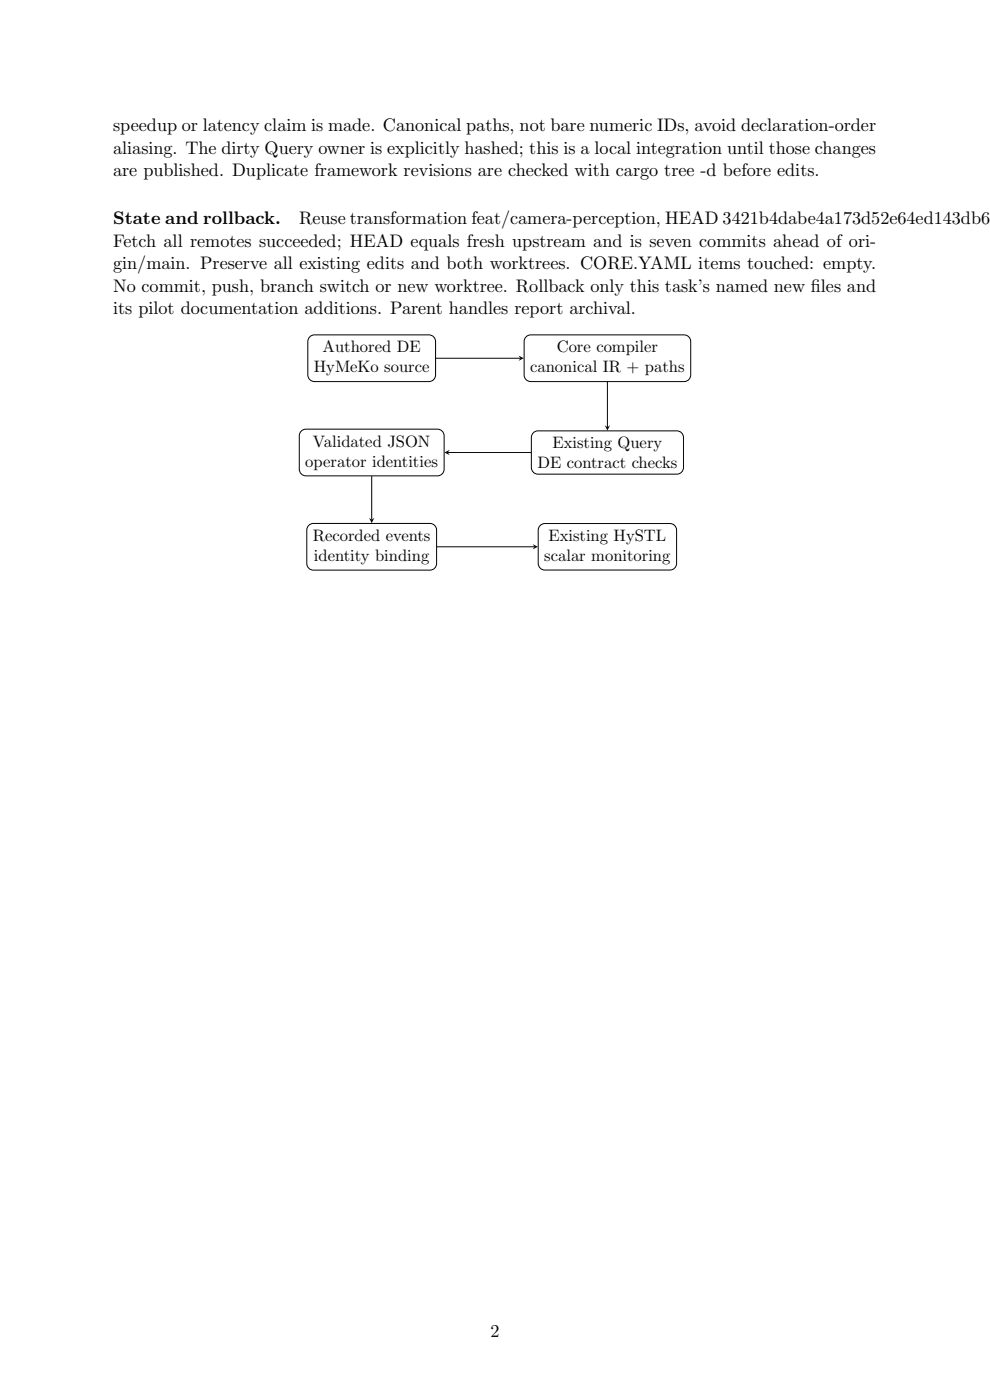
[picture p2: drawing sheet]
<svg xmlns="http://www.w3.org/2000/svg" width="210mm" height="297mm" viewBox="0 0 210 297" stroke-linecap="round" stroke-linejoin="round" font-family="sans-serif">
<defs><g id="words">
<g font-size="3.8">
<text x="24" y="27.9">speedup or latency claim is made. Canonical paths, not bare numeric IDs, avoid declaration-order</text>
<text x="24" y="32.6">aliasing. The dirty Query owner is explicitly hashed; this is a local integration until those changes</text>
<text x="24" y="37.4">are published. Duplicate framework revisions are checked with cargo tree -d before edits.</text>
<text x="24" y="47.6">State and rollback.</text>
<text x="63.5" y="47.6">Reuse transformation feat/camera-perception, HEAD 3421b4dabe4a173d52e64ed143db65</text>
<text x="24" y="52.4">Fetch all remotes succeeded; HEAD equals fresh upstream and is seven commits ahead of ori-</text>
<text x="24" y="57.2">gin/main. Preserve all existing edits and both worktrees. CORE.YAML items touched: empty.</text>
<text x="24" y="61.9">No commit, push, branch switch or new worktree. Rollback only this task’s named new f</text>
<text x="172" y="61.9">iles and</text>
<text x="24" y="66.7">its pilot documentation additions. Parent handles report archival.</text>
<text x="104" y="283.5">2</text>
</g>
<g font-size="3.5">
<text x="68.4" y="74.8">Authored DE</text>
<text x="118.1" y="74.8">Core compiler</text>
<text x="66.6" y="79">HyMeKo source</text>
<text x="112.5" y="79">canonical IR + paths</text>
<text x="66.4" y="94.8">Validated JSON</text>
<text x="117.2" y="95.1">Existing Query</text>
<text x="64.8" y="99">operator identities</text>
<text x="114" y="99.3">DE contract checks</text>
<text x="66.4" y="114.8">Recorded events</text>
<text x="66.6" y="119">identity binding</text>
<text x="115.5" y="119">scalar monitoring</text>
<text x="116.3" y="114.7">Existing HySTL</text>
</g>
</g></defs>
<path d="M65.9 71.3l.8-.3h24.3a1.41 1.41 0 0 1 1.4 1.4v7.1a1.41 1.41 0 0 1-1.4 1.5h-24.3a1.41 1.41 0 0 1-1.4-1.5v-7.1l.1-.4zM92.5 76h17.9M111.8 71.3l.8-.3h32.5a1.41 1.41 0 0 1 1.4 1.4v7.1a1.41 1.41 0 0 1-1.4 1.5h-32.5a1.41 1.41 0 0 1-1.4-1.5v-7.1v-.4zM64.1 91.3l.8-.3h27.9a1.41 1.41 0 0 1 1.4 1.4v7.1a1.41 1.41 0 0 1-1.4 1.5h-27.9a1.41 1.41 0 0 1-1.4-1.5v-7.1l.1-.4zM95 96h17.6M113 92l.7-.5 .4-.1h29.5a1.41 1.41 0 0 1 1.4 1.4v6.4a1.41 1.41 0 0 1-1.4 1.4h-29.5a1.41 1.41 0 0 1-1.4-1.4v-6.4zM128.8 81v9.6M65.3 111.6l.7-.5 .5-.1h24.7a1.41 1.41 0 0 1 1.4 1.4v7.1a1.41 1.41 0 0 1-1.4 1.5h-24.7a1.41 1.41 0 0 1-1.4-1.5v-7.1zM78.8 101v9.3M92.7 116h20.7M114.7 111.3l.9-.2h26.5a1.41 1.41 0 0 1 1.4 1.4v7a1.41 1.41 0 0 1-1.4 1.4h-26.5a1.41 1.41 0 0 1-1.4-1.4v-7v-.5z" fill="none" stroke="#000" stroke-width=".21"/>
<path d="M110 75.4l1.1 .6-1.1 .6 .4-.6zM94.3 96l1.1-.6-.4 .6 .4 .6zM128.3 90.2l.5 .4 .6-.4-.6 1.1zM78.3 109.8l.5 .5 .6-.5-.6 1.2zM113 115.4l1.1 .6-1.1 .6 .4-.6z" fill="#000"/>
<use href="#words"/>
</svg>
